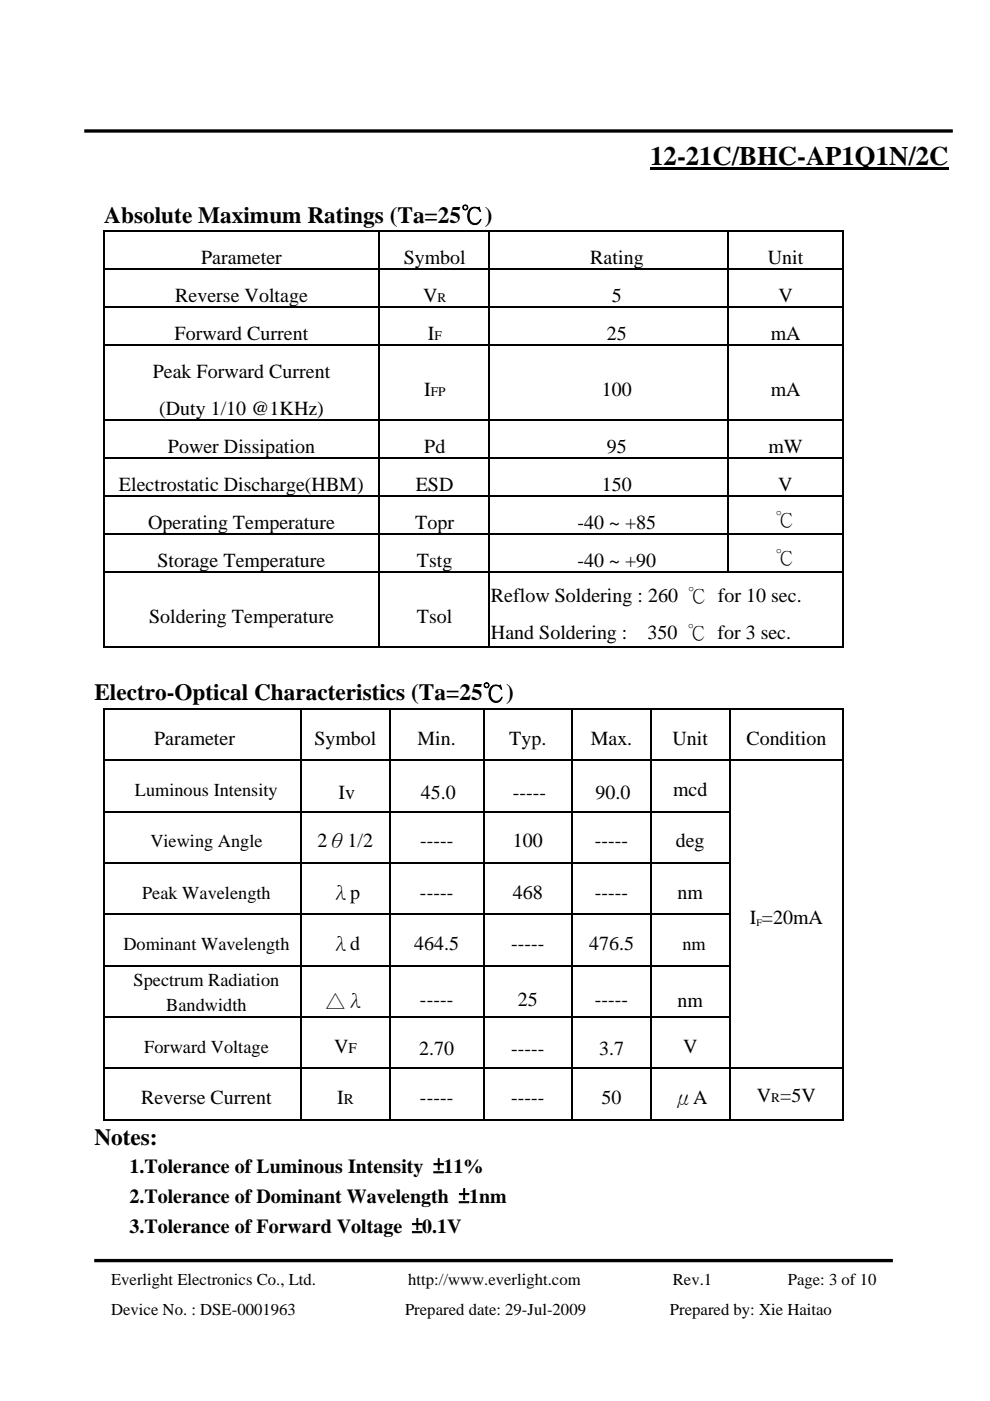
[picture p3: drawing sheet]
<svg xmlns="http://www.w3.org/2000/svg" width="210mm" height="297mm" viewBox="0 0 210 297" stroke-linecap="round" stroke-linejoin="round" font-family="sans-serif">
<defs><g id="words">
<text font-size="5.7" x="137.9" y="34.9">12-21C/BHC-AP1Q1N/2C</text>
<g font-size="4.9">
<text x="22.1" y="47.2">Absolute Maximum Ratings (Ta=25℃)</text>
<text x="20" y="148.5">Electro-Optical Characteristics (Ta=25℃)</text>
<text x="20" y="242.8">Notes:</text>
</g>
<g font-size="4.2">
<text x="42.6" y="56">Parameter</text>
<text x="85.6" y="56">Symbol</text>
<text x="125.2" y="56">Rating</text>
<text x="162.8" y="56">Unit</text>
<text x="37.1" y="64.1">Reverse Voltage</text>
<text x="89.7" y="64.1">V</text>
<text x="129.8" y="64.1">5</text>
<text x="165" y="64.1">V</text>
<text x="37" y="72.1">Forward Current</text>
<text x="90.7" y="72.1">I</text>
<text x="128.7" y="72.1">25</text>
<text x="163.4" y="72.1">mA</text>
<text x="32.4" y="80.2">Peak Forward Current</text>
<text x="33.7" y="87.9">(Duty 1/10 @1KHz)</text>
<text x="89.9" y="84.1">I</text>
<text x="127.6" y="84.1">100</text>
<text x="163.4" y="84.1">mA</text>
<text x="35.6" y="96">Power Dissipation</text>
<text x="89.9" y="96">Pd</text>
<text x="128.7" y="96">95</text>
<text x="163" y="96">mW</text>
<text x="25.2" y="104.1">Electrostatic Discharge(HBM)</text>
<text x="88.1" y="104.1">ESD</text>
<text x="127.6" y="104.1">150</text>
<text x="165" y="104.1">V</text>
<text x="31.4" y="112.1">Operating Temperature</text>
<text x="88.1" y="112.1">Topr</text>
<text x="122.5" y="112.1">-40 ~ +85</text>
<text x="164.4" y="111.6">℃</text>
<text x="164.4" y="119.7">℃</text>
<text x="33.4" y="120.2">Storage Temperature</text>
<text x="88.4" y="120.2">Tstg</text>
<text x="122.5" y="120.2">-40 ~ +90</text>
<text x="104.1" y="127.7">Reflow Soldering : 260 ℃ for 10 sec.</text>
<text x="31.6" y="132.1">Soldering Temperature</text>
<text x="88.4" y="132.1">Tsol</text>
<text x="104.1" y="135.5">Hand Soldering :</text>
<text x="137.3" y="135.5">350 ℃ for 3 sec.</text>
<text x="32.7" y="157.9">Parameter</text>
<text x="66.7" y="157.9">Symbol</text>
<text x="88.5" y="157.9">Min.</text>
<text x="108" y="157.9">Typ.</text>
<text x="125.2" y="157.9">Max.</text>
<text x="142.6" y="157.9">Unit</text>
<text x="158.2" y="157.9">Condition</text>
<text x="71.8" y="169.4">Iv</text>
<text x="89.2" y="169.4">45.0</text>
<text x="108.7" y="169.4">-----</text>
<text x="126.3" y="169.4">90.0</text>
<text x="142.7" y="168.8">mcd</text>
<text x="67.3" y="179.6">2θ1/2</text>
<text x="89.1" y="179.6">-----</text>
<text x="108.7" y="179.6">100</text>
<text x="126.1" y="179.6">-----</text>
<text x="143.3" y="179.6">deg</text>
<text x="70" y="190.5">λp</text>
<text x="89" y="190.5">-----</text>
<text x="108.7" y="190.5">468</text>
<text x="126.1" y="190.5">-----</text>
<text x="143.6" y="190.5">nm</text>
<text x="159" y="195.8">I =20mA</text>
<text x="70" y="201.4">λd</text>
<text x="87.8" y="201.4">464.5</text>
<text x="108.4" y="201.4">-----</text>
<text x="124.9" y="201.4">476.5</text>
<text x="69" y="213.5">△λ</text>
<text x="89" y="213.3">-----</text>
<text x="109.8" y="213.3">25</text>
<text x="126.1" y="213.3">-----</text>
<text x="143.7" y="213.5">nm</text>
<text x="70.8" y="223.2">V</text>
<text x="88.9" y="223.7">2.70</text>
<text x="108.4" y="223.7">-----</text>
<text x="127" y="223.7">3.7</text>
<text x="144.8" y="223.2">V</text>
<text x="160.5" y="233.7">V =5V</text>
<text x="30" y="234">Reverse Current</text>
<text x="71.5" y="234">I</text>
<text x="89" y="234">-----</text>
<text x="108.4" y="234">-----</text>
<text x="127.5" y="234">50</text>
<text x="142.7" y="234">μA</text>
<text x="27.4" y="248.7">1.Tolerance of Luminous Intensity ±11%</text>
<text x="27.4" y="255.1">2.Tolerance of Dominant Wavelength ±1nm</text>
<text x="27.4" y="261.4">3.Tolerance of Forward Voltage ±0.1V</text>
</g>
<g font-size="3.9">
<text x="28.6" y="168.8">Luminous Intensity</text>
<text x="31.9" y="179.6">Viewing Angle</text>
<text x="30.1" y="190.5">Peak Wavelength</text>
<text x="26.2" y="201.4">Dominant Wavelength</text>
<text x="144.7" y="201.4">nm</text>
<text x="28.3" y="209.1">Spectrum Radiation</text>
<text x="35.3" y="214.4">Bandwidth</text>
<text x="30.6" y="223.2">Forward Voltage</text>
</g>
<g font-size="3.5">
<text x="23.6" y="272.4">Everlight Electronics Co., Ltd.</text>
<text x="86.6" y="272.4">http://www.everlight.com</text>
<text x="142.6" y="272.4">Rev.1</text>
<text x="167" y="272.4">Page: 3 of 10</text>
<text x="23.6" y="278.7">Device No. : DSE-0001963</text>
<text x="85.9" y="278.7">Prepared date: 29-Jul-2009</text>
<text x="142" y="278.7">Prepared by: Xie Haitao</text>
</g>
<g font-size="3.2">
<text x="73.9" y="223.2">F</text>
<text x="72.9" y="234">R</text>
</g>
<g font-size="2.8">
<text x="92.8" y="64.1">R</text>
<text x="92.1" y="72.1">F</text>
<text x="91.3" y="84.1">FP</text>
<text x="163.5" y="233.7">R</text>
</g>
<text font-size="2.1" x="160.4" y="196.4">F</text>
</g></defs>
<g fill="#000">
<path d="M137.9 35.5h63.2v.5h-63.2zM22 48.9h.2v.3h-.2zM22 57h.2v.2h-.2zM80.2 48.9h.3v.3h-.3zM80.2 57h.3v.2h-.3zM103.5 48.9h.2v.3h-.2zM103.5 57h.2v.2h-.2zM154.3 48.9h.2v.3h-.2zM154.3 57h.2v.2h-.2zM178.6 48.9h.3v.3h-.3zM178.6 48.9h.3v.2h-.3zM178.6 57h.3v.2h-.3z"/>
<path d="M22 65h.2v.3h-.2zM22 73.1h.2v.3h-.2zM80.2 65h.3v.3h-.3zM80.2 73.1h.3v.3h-.3zM103.5 65h.2v.3h-.2zM103.5 73.1h.2v.3h-.2zM154.3 65h.2v.3h-.2zM154.3 73.1h.2v.3h-.2zM178.6 65h.3v.3h-.3zM178.6 73.1h.3v.3h-.3zM22 88.9h.2v.3h-.2zM22 97h.2v.3h-.2z"/>
<path d="M80.2 88.9h.3v.3h-.3zM80.2 97h.3v.3h-.3zM103.5 88.9h.2v.3h-.2zM103.5 97h.2v.3h-.2zM154.3 88.9h.2v.3h-.2zM154.3 97h.2v.3h-.2zM178.6 88.9h.3v.3h-.3zM178.6 97h.3v.3h-.3zM22 105.1h.2v.2h-.2zM22 113.1h.2v.3h-.2zM80.2 105.1h.3v.2h-.3zM80.2 113.1h.3v.3h-.3z"/>
<path d="M103.5 105.1h.2v.2h-.2zM103.5 113.1h.2v.3h-.2zM154.3 105.1h.2v.2h-.2zM154.3 113.1h.2v.3h-.2zM178.6 105.1h.3v.2h-.3zM178.6 113.1h.3v.3h-.3zM22 121.2h.2v.3h-.2zM80.2 121.2h.3v.3h-.3zM103.5 121.2h.2v.3h-.2zM178.6 121.2h.3v.3h-.3zM178.6 137h.3v.3h-.3zM22 150.2h.2v.3h-.2z"/>
<path d="M63.7 150.2h.3v.3h-.3zM82.5 150.2h.2v.3h-.2zM102.4 150.2h.3v.3h-.3zM121.2 150.2h.3v.3h-.3zM137.9 150.2h.2v.3h-.2zM154.6 150.2h.2v.3h-.2zM178.6 150.2h.3v.3h-.3zM22 161.1h.2v.3h-.2zM22 172h.2v.2h-.2zM63.7 161.1h.3v.3h-.3zM63.7 172h.3v.2h-.3zM82.5 161.1h.2v.3h-.2z"/>
<path d="M82.5 172h.2v.2h-.2zM102.4 161.1h.3v.3h-.3zM102.4 172h.3v.2h-.3zM121.2 161.1h.3v.3h-.3zM121.2 172h.3v.2h-.3zM137.9 161.1h.2v.3h-.2zM137.9 172h.2v.2h-.2zM154.6 161.1h.2v.3h-.2zM154.6 172h.2v.2h-.2zM178.6 161.1h.3v.3h-.3zM178.6 172h.3v.2h-.3zM22 182.8h.2v.3h-.2z"/>
<path d="M22 193.7h.2v.3h-.2zM63.7 182.8h.3v.3h-.3zM63.7 193.7h.3v.3h-.3zM82.5 182.8h.2v.3h-.2zM82.5 193.7h.2v.3h-.2zM102.4 182.8h.3v.3h-.3zM102.4 193.7h.3v.3h-.3zM121.2 182.8h.3v.3h-.3zM121.2 193.7h.3v.3h-.3zM137.9 182.8h.2v.3h-.2zM137.9 193.7h.2v.3h-.2zM154.6 182.8h.2v.3h-.2z"/>
<path d="M154.6 193.7h.2v.3h-.2zM178.6 182.8h.3v.3h-.3zM178.6 193.7h.3v.3h-.3zM22 204.6h.2v.3h-.2zM22 215.5h.2v.3h-.2zM63.7 204.6h.3v.3h-.3zM63.7 215.5h.3v.3h-.3zM82.5 204.6h.2v.3h-.2zM82.5 215.5h.2v.3h-.2zM102.4 204.6h.3v.3h-.3zM102.4 215.5h.3v.3h-.3zM121.2 204.6h.3v.3h-.3z"/>
<path d="M121.2 215.5h.3v.3h-.3zM137.9 204.6h.2v.3h-.2zM137.9 215.5h.2v.3h-.2zM154.6 204.6h.2v.3h-.2zM154.6 215.5h.2v.3h-.2zM178.6 204.6h.3v.3h-.3zM178.6 215.5h.3v.3h-.3zM22 226.4h.2v.2h-.2zM63.7 226.4h.3v.2h-.3zM82.5 226.4h.2v.2h-.2zM102.4 226.4h.3v.2h-.3zM121.2 226.4h.3v.2h-.3z"/>
<path d="M137.9 226.4h.2v.2h-.2zM154.6 226.4h.2v.2h-.2zM178.6 226.4h.3v.2h-.3zM178.6 237.2h.3v.3h-.3z"/>
</g>
<path d="M17.9 27.8h184.1M20 267.3h169.3" fill="none" stroke="#000" stroke-width=".71" stroke-linecap="butt"/>
<g fill="none" stroke="#000" stroke-width=".25">
<path d="M22 49h58.2M22.1 49.2v7.8M22.1 57.2v7.8M22.2 57.1h58M80.3 49.2v7.8M80.3 57.2v7.8M80.5 49h23M80.5 57.1h23M103.6 49.2v7.8M103.6 57.2v7.8M103.7 49h50.6M103.7 57.1h50.6"/>
<path d="M154.4 49.2v7.8M154.4 57.2v7.8M154.5 49h24.1M154.5 57.1h24.1M178.8 49.2v7.8M178.8 57.2v7.8M22.1 65.3v7.8M22.1 73.4v15.5M22.2 65.2h58M22.2 73.2h58M80.3 65.3v7.8M80.3 73.4v15.5"/>
<path d="M80.5 65.2h23M80.5 73.2h23M103.6 65.3v7.8M103.6 73.4v15.5M103.7 65.2h50.6M103.7 73.2h50.6M154.4 65.3v7.8M154.4 73.4v15.5M154.5 65.2h24.1M154.5 73.2h24.1M178.8 65.3v7.8M178.8 73.4v15.5"/>
<path d="M22.1 89.2v7.8M22.1 97.3v7.8M22.2 89h58M22.2 97.1h58M80.3 89.2v7.8M80.3 97.3v7.8M80.5 89h23M80.5 97.1h23M103.6 89.2v7.8M103.6 97.3v7.8M103.7 89h50.6M103.7 97.1h50.6"/>
<path d="M154.4 89.2v7.8M154.4 97.3v7.8M154.5 89h24.1M154.5 97.1h24.1M178.8 89.2v7.8M178.8 97.3v7.8M22.1 105.3v7.8M22.1 113.4v7.8M22.2 105.2h58M22.2 113.2h58M80.3 105.3v7.8M80.3 113.4v7.8"/>
<path d="M80.5 105.2h23M80.5 113.2h23M103.6 105.3v7.8M103.6 113.4v7.8M103.7 105.2h50.6M103.7 113.2h50.6M154.4 105.3v7.8M154.4 113.4v7.8M154.5 105.2h24.1M154.5 113.2h24.1M178.8 105.3v7.8M178.8 113.4v7.8"/>
<path d="M22 137.1h58.2M22.1 121.5v15.8M22.2 121.3h58M80.3 121.5v15.8M80.5 121.3h23M80.5 137.1h23M103.6 121.5v15.8M103.7 121.3h74.9M103.7 137.1h74.9M178.8 121.5v15.8M22 150.3h41.7M22.1 150.5v10.6"/>
<path d="M63.8 150.5v10.6M64 150.3h18.5M82.6 150.5v10.6M82.7 150.3h19.7M102.6 150.5v10.6M102.7 150.3h18.5M121.3 150.5v10.6M121.5 150.3h16.4M138 150.5v10.6M138.1 150.3h16.5M154.7 150.5v10.6M154.8 150.3h23.8"/>
<path d="M178.8 150.5v10.6M22.1 161.4v10.6M22.1 172.2v10.6M22.2 161.2h41.5M22.2 172.1h41.5M63.8 161.4v10.6M63.8 172.2v10.6M64 161.2h18.5M64 172.1h18.5M82.6 161.4v10.6M82.6 172.2v10.6M82.7 161.2h19.7"/>
<path d="M82.7 172.1h19.7M102.6 161.4v10.6M102.6 172.2v10.6M102.7 161.2h18.5M102.7 172.1h18.5M121.3 161.4v10.6M121.3 172.2v10.6M121.5 161.2h16.4M121.5 172.1h16.4M138 161.4v10.6M138 172.2v10.6M138.1 161.2h16.5"/>
<path d="M138.1 172.1h16.5M154.7 161.4v10.6M154.7 172.2v10.6M154.8 161.2h23.8M178.8 161.4v10.6M178.8 172.2v10.6M22.1 183.1v10.6M22.1 194v10.6M22.2 183h41.5M22.2 193.8h41.5M63.8 183.1v10.6M63.8 194v10.6"/>
<path d="M64 183h18.5M64 193.8h18.5M82.6 183.1v10.6M82.6 194v10.6M82.7 183h19.7M82.7 193.8h19.7M102.6 183.1v10.6M102.6 194v10.6M102.7 183h18.5M102.7 193.8h18.5M121.3 183.1v10.6M121.3 194v10.6"/>
<path d="M121.5 183h16.4M121.5 193.8h16.4M138 183.1v10.6M138 194v10.6M138.1 183h16.5M138.1 193.8h16.5M154.7 183.1v10.6M154.7 194v10.6M178.8 183.1v10.6M178.8 194v10.6M22.1 204.9v10.6M22.1 215.8v10.6"/>
<path d="M22.2 204.7h41.5M22.2 215.6h41.5M63.8 204.9v10.6M63.8 215.8v10.6M64 204.7h18.5M64 215.6h18.5M82.6 204.9v10.6M82.6 215.8v10.6M82.7 204.7h19.7M82.7 215.6h19.7M102.6 204.9v10.6M102.6 215.8v10.6"/>
<path d="M102.7 204.7h18.5M102.7 215.6h18.5M121.3 204.9v10.6M121.3 215.8v10.6M121.5 204.7h16.4M121.5 215.6h16.4M138 204.9v10.6M138 215.8v10.6M138.1 204.7h16.5M138.1 215.6h16.5M154.7 204.9v10.6M154.7 215.8v10.6"/>
<path d="M178.8 204.9v10.6M178.8 215.8v10.6M22 237.4h41.7M22.1 226.6v10.9M22.2 226.5h41.5M63.8 226.6v10.9M64 226.5h18.5M64 237.4h18.5M82.6 226.6v10.9M82.7 226.5h19.7M82.7 237.4h19.7M102.6 226.6v10.9"/>
<path d="M102.7 226.5h18.5M102.7 237.4h18.5M121.3 226.6v10.9M121.5 226.5h16.4M121.5 237.4h16.4M138 226.6v10.9M138.1 226.5h16.5M138.1 237.4h16.5M154.7 226.6v10.9M154.8 226.5h23.8M154.8 237.4h23.8M178.8 226.6v10.9"/>
</g>
<use href="#words"/>
</svg>
